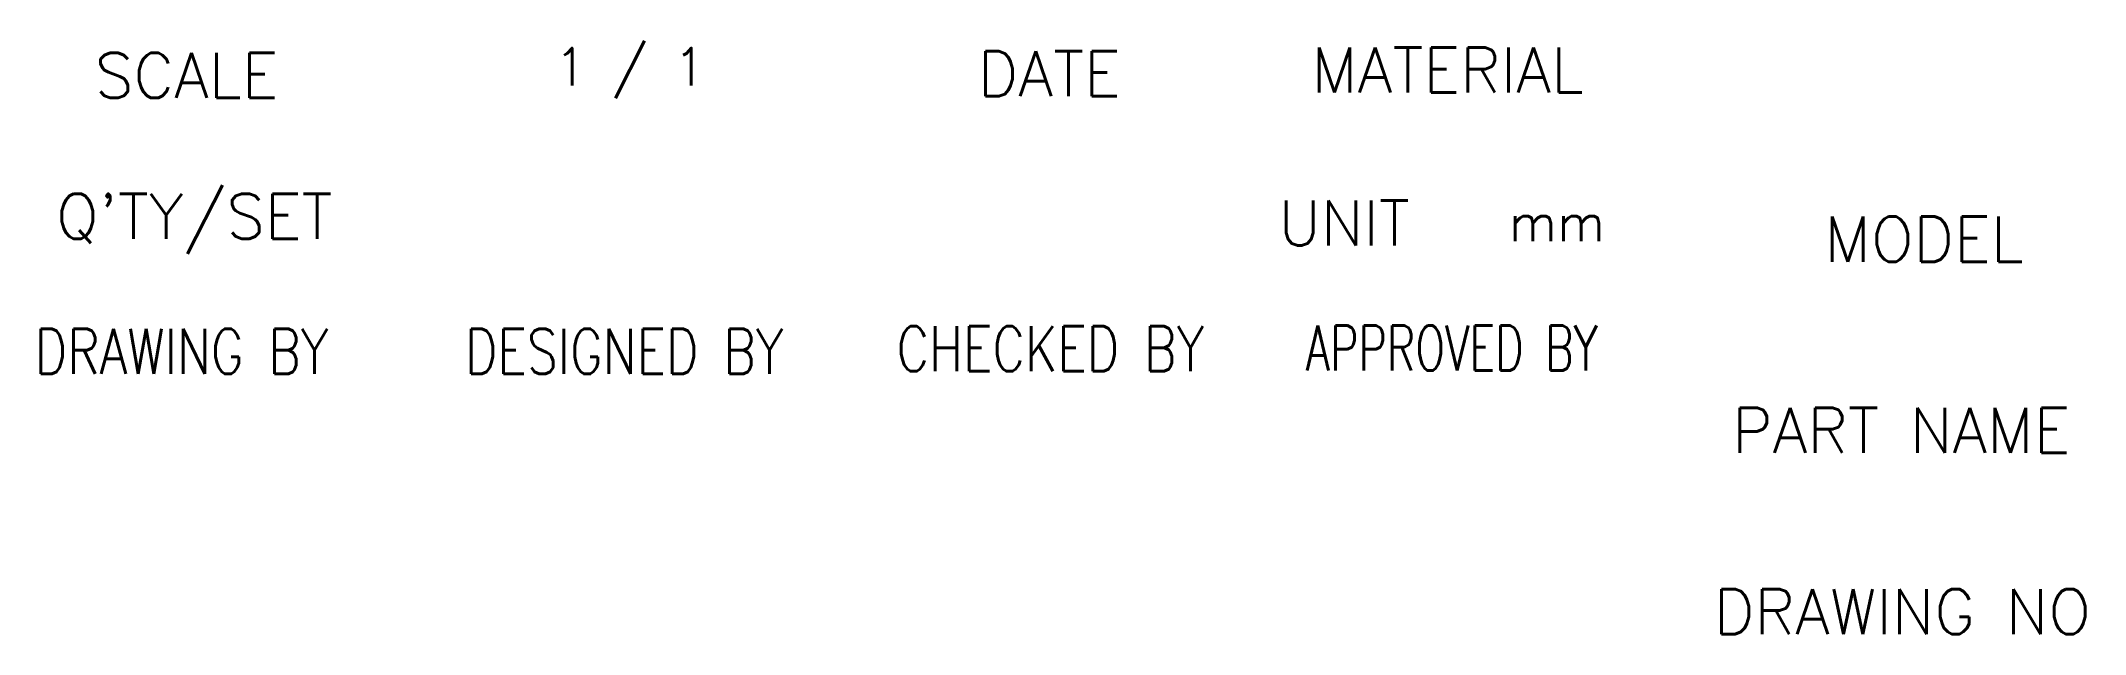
# Model space of a CAD drawing. Header units: millimetres. Extents: x 2448 to 4464, y 361 to 865.
# Drawn here: x 4354.4 to 4463.5, y 833 to 864.6 of the extents above.
import ezdxf

# ---------------------------------------------------------------- set-up
doc = ezdxf.new("R2010")
doc.units = ezdxf.units.MM
doc.header["$LTSCALE"] = 0.1
doc.layers.add('6', color=2, linetype='Continuous')
doc.styles.add('GHS', font='romans', dxfattribs={"bigfont": 'ghs'})

msp = doc.modelspace()

# ---------------------------------------------------------------- texts
at = {"layer": '6', "style": 'GHS'}
for s, height, p in [('SCALE', 2.4072, (4357.322, 861.588)), ('1 / 1', 2.006, (4381.844, 862.248)), ('DATE', 2.4072, (4404.436, 861.677)), ('MATERIAL', 2.4072, (4422.237, 861.87)), ("Q'TY/SET", 2.4072, (4355.255, 854.067)), ('UNIT', 2.4072, (4420.478, 853.703)), ('mm', 2.006, (4432.775, 853.942)), ('MODEL', 2.4072, (4449.627, 852.842)), ('PART NAME', 2.4072, (4444.689, 842.638)), ('DRAWING NO', 2.4072, (4443.722, 832.957))]:
    msp.add_text(s, height=height, dxfattribs=at).set_placement(p)
for s, width, p in [('DRAWING BY', 0.8, (4354.114, 846.855)), ('DESIGNED BY', 0.8, (4377.074, 846.855)), ('CHECKED BY', 0.8, (4400.106, 846.991)), ('APPROVED BY', 0.7, (4421.936, 847.028))]:
    msp.add_text(s, height=2.4072, dxfattribs=dict(at, width=width)).set_placement(p)

doc.saveas('drawing.dxf')
